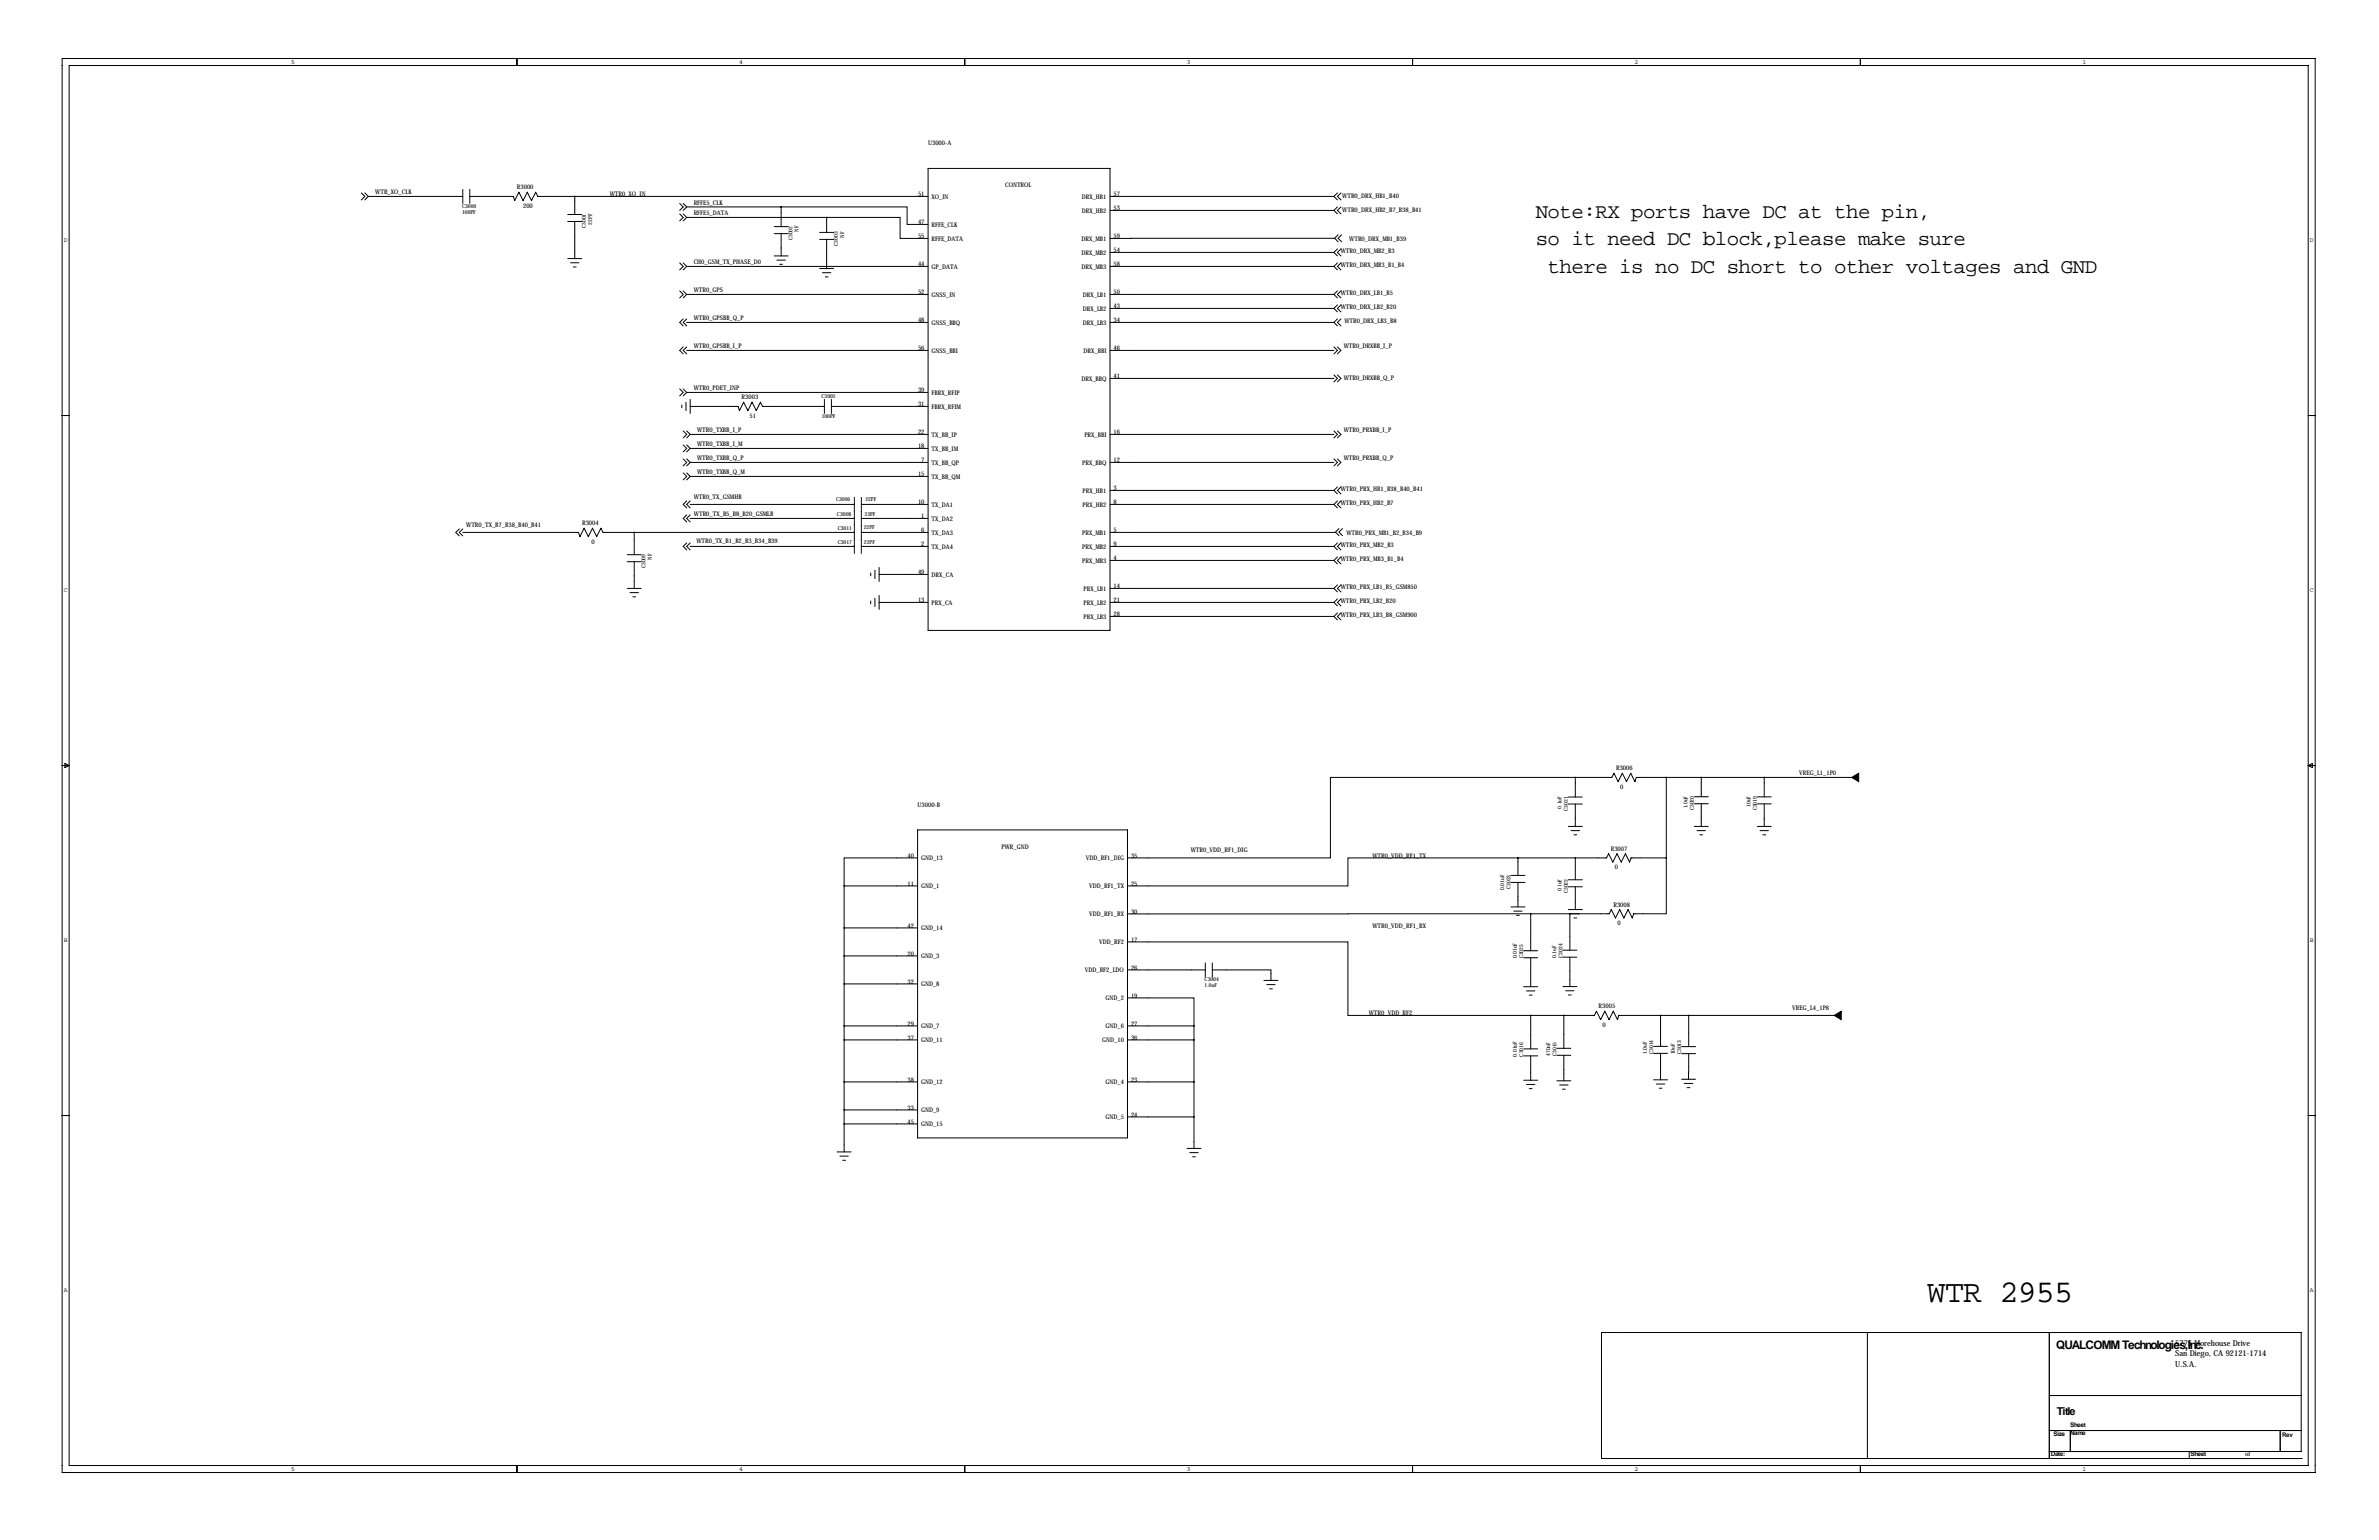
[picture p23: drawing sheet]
<svg xmlns="http://www.w3.org/2000/svg" width="864mm" height="559mm" viewBox="0 0 864 559" stroke-linecap="round" stroke-linejoin="round" font-family="sans-serif">
<defs><g id="words">
<text font-size="11.5" x="699.5" y="472.3">WTR 2955</text>
<g font-size="7.6">
<text x="557.5" y="78.9">Note:RX ports have DC at the pin,</text>
<text x="557.5" y="89">so it need DC block,please make sure</text>
<text x="561.8" y="99">there is no DC short to other voltages and GND</text>
</g>
<text font-size="4.3" x="746.5" y="489.6">QUALCOMM Technologies,Inc.</text>
<text font-size="4" x="746.7" y="513.5">Title</text>
<g font-size="3">
<text x="789.6" y="488.4">5775 Morehouse Drive</text>
<text x="789.6" y="492.2">San Diego, CA 92121-1714</text>
<text x="789.6" y="496">U.S.A.</text>
</g>
<g font-size="2.3">
<text x="105.7" y="23.2">5</text>
<text x="268.3" y="23.2">4</text>
<text x="430.8" y="23.2">3</text>
<text x="593.4" y="23.2">2</text>
<text x="756" y="23.2">1</text>
<text x="336.9" y="52.7">U3000-A</text>
<text x="136.2" y="70.5">W</text>
<text x="138.1" y="70.5">TR_XO_CLK</text>
<text x="187.6" y="68.7">R3000</text>
<text x="221.3" y="71.3">W</text>
<text x="223.2" y="71.3">TR0_XO_IN</text>
<text x="333.3" y="71.3">51</text>
<text x="364.8" y="68">CONTROL</text>
<text x="404.2" y="71.3">57</text>
<text x="487.3" y="71.8">W</text>
<text x="489.1" y="71.8">TR0_DRX_HB1_B40</text>
<text x="189.9" y="75.4">200</text>
<text x="251.8" y="74.3">RFFE5_CLK</text>
<text x="338.2" y="72.1">XO_IN</text>
<text x="392.7" y="72.1">DRX_HB1</text>
<text x="392.7" y="77.2">DRX_HB2</text>
<text x="404.2" y="76.4">53</text>
<text x="487.3" y="76.9">W</text>
<text x="489.1" y="76.9">TR0_DRX_HB2_B7_B38_B41</text>
<text x="251.8" y="78.1">RFFE5_DATA</text>
<text x="333.3" y="81.4">47</text>
<text x="338.2" y="82.2">RFFE_CLK</text>
<text x="23.2" y="87.9">D</text>
<text x="333.3" y="86.5">55</text>
<text x="338.2" y="87.3">RFFE_DATA</text>
<text x="392.6" y="87.3">DRX_MB1</text>
<text x="404.2" y="86.5">59</text>
<text x="489.8" y="87.5">W</text>
<text x="491.7" y="87.5">TR0_DRX_MB1_B39</text>
<text x="838.5" y="87.9">D</text>
<text x="251.8" y="95.9">CH0_GSM_TX_PHASE_D0</text>
<text x="392.6" y="92.4">DRX_MB2</text>
<text x="404.2" y="91.6">54</text>
<text x="486.8" y="91.8">W</text>
<text x="488.6" y="91.8">TR0_DRX_MB2_B3</text>
<text x="333.3" y="96.7">44</text>
<text x="338.2" y="97.5">GP_DATA</text>
<text x="392.6" y="97.5">DRX_MB3</text>
<text x="404.2" y="96.7">58</text>
<text x="486.8" y="96.9">W</text>
<text x="488.6" y="96.9">TR0_DRX_MB3_B1_B4</text>
<text x="251.8" y="106.1">W</text>
<text x="253.7" y="106.1">TR0_GPS</text>
<text x="333.3" y="106.8">52</text>
<text x="338.2" y="107.6">GNSS_IN</text>
<text x="393.1" y="107.6">DRX_LB1</text>
<text x="404.2" y="106.8">50</text>
<text x="486.8" y="107.1">W</text>
<text x="488.6" y="107.1">TR0_DRX_LB1_B5</text>
<text x="393.1" y="112.7">DRX_LB2</text>
<text x="404.2" y="111.9">43</text>
<text x="486.8" y="112.2">W</text>
<text x="488.6" y="112.2">TR0_DRX_LB2_B20</text>
<text x="251.8" y="116.2">W</text>
<text x="253.7" y="116.2">TR0_GPSBB_Q_P</text>
<text x="333.3" y="117">48</text>
<text x="338.2" y="117.8">GNSS_BBQ</text>
<text x="393.1" y="117.8">DRX_LB3</text>
<text x="404.2" y="117">34</text>
<text x="488" y="117.2">W</text>
<text x="489.9" y="117.2">TR0_DRX_LB3_B8</text>
<text x="251.8" y="126.4">W</text>
<text x="253.7" y="126.4">TR0_GPSBB_I_P</text>
<text x="333.3" y="127.2">56</text>
<text x="338.2" y="128">GNSS_BBI</text>
<text x="393.4" y="128">DRX_BBI</text>
<text x="404.2" y="127.2">46</text>
<text x="487.8" y="126.4">W</text>
<text x="489.6" y="126.4">TR0_DRXBB_I_P</text>
<text x="404.2" y="137.3">41</text>
<text x="487.8" y="137.8">W</text>
<text x="489.6" y="137.8">TR0_DRXBB_Q_P</text>
<text x="251.8" y="141.6">W</text>
<text x="253.7" y="141.6">TR0_PDET_INP</text>
<text x="333.3" y="142.4">39</text>
<text x="338.2" y="143.2">FBRX_RFIP</text>
<text x="392.6" y="138.1">DRX_BBQ</text>
<text x="269.2" y="144.9">R3003</text>
<text x="333.3" y="147.5">31</text>
<text x="338.2" y="148.3">FBRX_RFIM</text>
<text x="272.1" y="151.6">51</text>
<text x="253.1" y="156.9">W</text>
<text x="253.1" y="162">W</text>
<text x="254.9" y="156.9">TR0_TXBB_I_P</text>
<text x="254.9" y="162">TR0_TXBB_I_M</text>
<text x="333.3" y="157.6">22</text>
<text x="338.2" y="158.4">TX_BB_IP</text>
<text x="393.6" y="158.4">PRX_BBI</text>
<text x="404.2" y="157.6">16</text>
<text x="487.8" y="156.9">W</text>
<text x="489.6" y="156.9">TR0_PRXBB_I_P</text>
<text x="253.1" y="167">W</text>
<text x="254.9" y="167">TR0_TXBB_Q_P</text>
<text x="333.3" y="162.7">18</text>
<text x="334.4" y="167.8">7</text>
<text x="338.2" y="163.5">TX_BB_IM</text>
<text x="404.2" y="167.8">12</text>
<text x="487.8" y="167">W</text>
<text x="489.6" y="167">TR0_PRXBB_Q_P</text>
<text x="253.1" y="172.1">W</text>
<text x="254.9" y="172.1">TR0_TXBB_Q_M</text>
<text x="333.3" y="172.9">15</text>
<text x="338.2" y="168.6">TX_BB_QP</text>
<text x="338.2" y="173.7">TX_BB_QM</text>
<text x="392.8" y="168.6">PRX_BBQ</text>
<text x="393" y="178.8">PRX_HB1</text>
<text x="404.2" y="178">3</text>
<text x="486.8" y="178.2">W</text>
<text x="488.6" y="178.2">TR0_PRX_HB1_B38_B40_B41</text>
<text x="251.8" y="181">W</text>
<text x="253.7" y="181">TR0_TX_GSMHB</text>
<text x="333.3" y="183">10</text>
<text x="338.2" y="183.8">TX_DA1</text>
<text x="393" y="183.8">PRX_HB2</text>
<text x="404.2" y="183">8</text>
<text x="486.8" y="183.3">W</text>
<text x="488.6" y="183.3">TR0_PRX_HB2_B7</text>
<text x="169.3" y="191.2">W</text>
<text x="171.1" y="191.2">TR0_TX_B7_B38_B40_B41</text>
<text x="211.3" y="190.7">R3004</text>
<text x="251.9" y="187.3">W</text>
<text x="253.8" y="187.3">TR0_TX_B5_B8_B20_GSMLB</text>
<text x="334.4" y="188.1">1</text>
<text x="338.2" y="188.9">TX_DA2</text>
<text x="214.7" y="197.3">0</text>
<text x="252.8" y="197">W</text>
<text x="254.7" y="197">TR0_TX_B1_B2_B3_B34_B39</text>
<text x="334.4" y="193.2">6</text>
<text x="338.2" y="194">TX_DA3</text>
<text x="392.8" y="194">PRX_MB1</text>
<text x="404.2" y="193.2">5</text>
<text x="488.7" y="194.1">W</text>
<text x="490.6" y="194.1">TR0_PRX_MB1_B2_B34_B9</text>
<text x="334.4" y="198.3">2</text>
<text x="338.2" y="199.1">TX_DA4</text>
<text x="392.8" y="199.1">PRX_MB2</text>
<text x="404.2" y="198.3">9</text>
<text x="404.2" y="203.4">4</text>
<text x="486.8" y="203.6">W</text>
<text x="486.8" y="198.5">W</text>
<text x="488.6" y="203.6">TR0_PRX_MB3_B1_B4</text>
<text x="488.6" y="198.5">TR0_PRX_MB2_B3</text>
<text x="333.3" y="208.4">49</text>
<text x="338.2" y="209.2">DRX_CA</text>
<text x="392.8" y="204.2">PRX_MB3</text>
<text x="23.2" y="214.9">C</text>
<text x="393.4" y="214.3">PRX_LB1</text>
<text x="404.2" y="213.5">14</text>
<text x="486.8" y="213.8">W</text>
<text x="488.6" y="213.8">TR0_PRX_LB1_B5_GSM850</text>
<text x="838.5" y="214.9">C</text>
<text x="333.3" y="218.6">13</text>
<text x="338.2" y="219.4">PRX_CA</text>
<text x="393.4" y="219.4">PRX_LB2</text>
<text x="404.2" y="218.6">21</text>
<text x="486.8" y="218.8">W</text>
<text x="488.6" y="218.8">TR0_PRX_LB2_B20</text>
<text x="393.4" y="224.5">PRX_LB3</text>
<text x="404.2" y="223.7">28</text>
<text x="486.8" y="223.9">W</text>
<text x="488.6" y="223.9">TR0_PRX_LB3_B8_GSM900</text>
<text x="586.7" y="279.6">R3006</text>
<text x="653.1" y="281.3">VREG_L1_1P0</text>
<text x="588.1" y="286.2">0</text>
<text x="333.1" y="292.8">U3000-B</text>
<text x="329.5" y="311.3">40</text>
<text x="363.6" y="308">PW</text>
<text x="366.6" y="308">R_GND</text>
<text x="410.6" y="311.3">35</text>
<text x="432.3" y="309.3">W</text>
<text x="434.1" y="309.3">TR0_VDD_RF1_DIG</text>
<text x="498.2" y="311.3">W</text>
<text x="500" y="311.3">TR0_VDD_RF1_TX</text>
<text x="584.7" y="308.8">R3007</text>
<text x="334.4" y="312.1">GND_13</text>
<text x="394.2" y="312.1">VDD_RF1_DIG</text>
<text x="586.1" y="315.5">0</text>
<text x="329.5" y="321.5">11</text>
<text x="334.4" y="322.3">GND_1</text>
<text x="395.4" y="322.3">VDD_RF1_TX</text>
<text x="410.6" y="321.5">25</text>
<text x="585.7" y="329">R3008</text>
<text x="395.4" y="332.4">VDD_RF1_RX</text>
<text x="410.6" y="331.6">30</text>
<text x="587.1" y="335.7">0</text>
<text x="23.2" y="341.9">B</text>
<text x="329.5" y="336.7">42</text>
<text x="334.4" y="337.5">GND_14</text>
<text x="410.6" y="341.8">17</text>
<text x="498.2" y="336.7">W</text>
<text x="500" y="336.7">TR0_VDD_RF1_RX</text>
<text x="838.5" y="341.9">B</text>
<text x="329.5" y="346.9">20</text>
<text x="334.4" y="347.7">GND_3</text>
<text x="399.1" y="342.6">VDD_RF2</text>
<text x="393.8" y="352.7">VDD_RF2_LDO</text>
<text x="410.6" y="351.9">26</text>
<text x="329.5" y="357">32</text>
<text x="334.4" y="357.8">GND_8</text>
<text x="401.3" y="362.9">GND_2</text>
<text x="410.6" y="362.1">19</text>
<text x="580.3" y="365.9">R3005</text>
<text x="496.9" y="368.5">W</text>
<text x="498.8" y="368.5">TR0_VDD_RF2</text>
<text x="650.6" y="366.4">VREG_L4_1P8</text>
<text x="329.5" y="372.3">29</text>
<text x="329.5" y="377.3">37</text>
<text x="334.4" y="373.1">GND_7</text>
<text x="401.3" y="373.1">GND_6</text>
<text x="410.6" y="372.3">27</text>
<text x="410.6" y="377.3">36</text>
<text x="581.7" y="372.6">0</text>
<text x="334.4" y="378.1">GND_11</text>
<text x="400.1" y="378.1">GND_10</text>
<text x="329.5" y="392.6">38</text>
<text x="334.4" y="393.4">GND_12</text>
<text x="401.3" y="393.4">GND_4</text>
<text x="410.6" y="392.6">23</text>
<text x="329.5" y="407.8">45</text>
<text x="329.5" y="402.7">33</text>
<text x="334.4" y="403.5">GND_9</text>
<text x="401.3" y="406.1">GND_5</text>
<text x="410.6" y="405.3">24</text>
<text x="334.4" y="408.6">GND_15</text>
<text x="23.2" y="468.9">A</text>
<text x="838.5" y="468.9">A</text>
<text x="745.4" y="521.1">Size</text>
<text x="751.5" y="518">Sheet</text>
<text x="751.5" y="520.9">Name</text>
<text x="828.5" y="521.4">Rev</text>
<text x="105.7" y="533.7">5</text>
<text x="268.3" y="533.7">4</text>
<text x="430.8" y="533.7">3</text>
<text x="593.4" y="533.7">2</text>
<text x="744.4" y="528.5">Date:</text>
<text x="756" y="533.7">1</text>
<text x="795.2" y="528.5">Sheet</text>
<text x="815" y="528.5">of</text>
</g>
<g font-size="2">
<text x="167.7" y="75.3">C3000</text>
<text x="167.7" y="77.6">100PF</text>
<text x="212.7" y="82.8" transform="rotate(-90 212.7 82.8)">C3001</text>
<text x="215" y="81.5" transform="rotate(-90 215 81.5)">22PF</text>
<text x="287.6" y="87.2" transform="rotate(-90 287.6 87.2)">C3002</text>
<text x="289.9" y="84.1" transform="rotate(-90 289.9 84.1)">NF</text>
<text x="304.1" y="89.3" transform="rotate(-90 304.1 89.3)">C3003</text>
<text x="306.4" y="86.2" transform="rotate(-90 306.4 86.2)">NF</text>
<text x="298.2" y="144.5">C3005</text>
<text x="298.3" y="151.8">100PF</text>
<text x="303.5" y="181.8">C3006</text>
<text x="314.1" y="181.8">22PF</text>
<text x="303.8" y="187.4">C3008</text>
<text x="313.8" y="187.2">33PF</text>
<text x="304.1" y="192.3">C3011</text>
<text x="304.1" y="197.4">C3017</text>
<text x="313.6" y="192.1">22PF</text>
<text x="313.6" y="197.4">22PF</text>
<text x="236.6" y="203.2" transform="rotate(-90 236.6 203.2)">NF</text>
<text x="234.3" y="206.2" transform="rotate(-90 234.3 206.2)">C3009</text>
<text x="566.9" y="293.5" transform="rotate(-90 566.9 293.5)">0.1uF</text>
<text x="612.6" y="293.4" transform="rotate(-90 612.6 293.4)">1.0uF</text>
<text x="635.5" y="292.8" transform="rotate(-90 635.5 292.8)">10uF</text>
<text x="569.2" y="294.1" transform="rotate(-90 569.2 294.1)">C3021</text>
<text x="614.9" y="294" transform="rotate(-90 614.9 294)">C3020</text>
<text x="637.8" y="294.1" transform="rotate(-90 637.8 294.1)">C3019</text>
<text x="546.1" y="322.9" transform="rotate(-90 546.1 322.9)">0.01uF</text>
<text x="548.3" y="322.6" transform="rotate(-90 548.3 322.6)">C3023</text>
<text x="566.9" y="323.5" transform="rotate(-90 566.9 323.5)">0.1uF</text>
<text x="569.2" y="324.2" transform="rotate(-90 569.2 324.2)">C3022</text>
<text x="550.7" y="347.8" transform="rotate(-90 550.7 347.8)">0.01uF</text>
<text x="553" y="347.8" transform="rotate(-90 553 347.8)">C3025</text>
<text x="564.9" y="347.6" transform="rotate(-90 564.9 347.6)">0.1uF</text>
<text x="567.2" y="347.6" transform="rotate(-90 567.2 347.6)">C3024</text>
<text x="437.3" y="356">C3004</text>
<text x="437.3" y="358.3">1.0uF</text>
<text x="550.7" y="383.4" transform="rotate(-90 550.7 383.4)">0.01uF</text>
<text x="553" y="383.4" transform="rotate(-90 553 383.4)">C3016</text>
<text x="562.7" y="383.2" transform="rotate(-90 562.7 383.2)">470nF</text>
<text x="565" y="383.2" transform="rotate(-90 565 383.2)">C3015</text>
<text x="597.8" y="382.5" transform="rotate(-90 597.8 382.5)">1.0uF</text>
<text x="600.1" y="382.5" transform="rotate(-90 600.1 382.5)">C3014</text>
<text x="608" y="382.6" transform="rotate(-90 608 382.6)">10uF</text>
<text x="610.3" y="382.6" transform="rotate(-90 610.3 382.6)">C3013</text>
</g>
</g></defs>
<g fill="none" stroke="#000" stroke-width=".36">
<path d="M22.6 21.2h817.8v513.1h-817.8zM25.1 23.8h812.8v508h-812.8zM187.7 21.2v2.6M350.2 21.2v2.6M512.8 21.2v2.6M675.3 21.2v2.6M131.2 70l1.2 1.3-1.2 1.2M132.4 70l1.3 1.3M133.7 71.3h34.3M133.7 71.3l-1.3 1.2M168 68.7v5.1M170.5 71.3h15.8l.5 1.5 1.6-3.1 1.5 3.1 1.5-3.1 1.5 3.1 1.6-3.1 .7 1.6h141.7"/>
<path d="M170.5 68.7v5.1M206.1 77.8h5.1M208.6 71.3v6.5M246.7 73.8l1.3 1.3-1.3 1.3M246.7 77.6l1.3 1.3-1.3 1.3M248 73.8l1.3 1.3M248 77.6l1.3 1.3M249.3 75.1l-1.3 1.3M249.3 78.9l-1.3 1.3M249.3 78.9h50.8M249.3 75.1h34.3M283.6 75.1h45.7v6.3h7.6"/>
<path d="M283.6 75.1v7.1M300.1 78.9h26.6v7.6h10.2M300.1 78.9v5.4M336.9 61.1h66v167.7h-66zM402.9 71.3h81.3M402.9 76.4h81.3M484.2 71.3l1.3 1.2M484.2 76.4l1.3 1.2M485.5 70l-1.3 1.3M485.5 75.1l-1.3 1.3M486.8 70l-1.3 1.3 1.3 1.2M486.8 75.1l-1.3 1.3 1.3 1.2"/>
<path d="M206.1 80.4h5.1M206.1 93.8h5.1M207.1 95.4h3.1M208.1 96.9h1M208.6 80.4v13.4M246.7 95.4l1.3 1.3-1.3 1.2M248 95.4l1.3 1.3M249.3 96.7h87.6M249.3 96.7l-1.3 1.2M281 82.2h5.1M281 84.8h5.1M281 92.9h5.1"/>
<path d="M282 94.4h3.1M283.1 95.9h1M283.6 84.8v8.1M297.5 84.3h5.1M297.5 86.9h5.1M297.5 97.4h5.1M298.6 99h3M300.1 86.9v10.5M402.9 96.7h81.3M402.9 91.6h81.3M484.2 91.6l1.3 1.3M484.2 96.7l1.3 1.2"/>
<path d="M484.5 86.5h-81.6M484.5 86.5l1.2 1.2M485.5 90.3l-1.3 1.3M485.5 95.4l-1.3 1.3M485.7 85.2l-1.2 1.3M486.8 90.3l-1.3 1.3 1.3 1.3M486.8 95.4l-1.3 1.3 1.3 1.2M487 85.2l-1.3 1.3 1.3 1.2M246.7 105.6l1.3 1.2-1.3 1.3M248 105.6l1.3 1.2M248 115.7l-1.3 1.3 1.3 1.3M249.3 106.8h87.6"/>
<path d="M249.3 117h87.6M249.3 106.8l-1.3 1.3M249.3 115.7l-1.3 1.3 1.3 1.3M299.6 100.5h1M402.9 106.8h81.3M402.9 117h81.3M402.9 111.9h81.3M484.2 106.8l1.3 1.3M484.2 111.9l1.3 1.3M484.2 117l1.3 1.3M485.5 105.6l-1.3 1.2M485.5 110.6l-1.3 1.3"/>
<path d="M485.5 115.7l-1.3 1.3M486.8 105.6l-1.3 1.2 1.3 1.3M486.8 110.6l-1.3 1.3 1.3 1.3M486.8 115.7l-1.3 1.3 1.3 1.3M248 125.9l-1.3 1.3 1.3 1.2M249.3 127.2h87.6M249.3 125.9l-1.3 1.3 1.3 1.2M402.9 127.2h81.3M402.9 137.3h81.3M484.2 125.9l1.3 1.3-1.3 1.2M484.2 136l1.3 1.3-1.3 1.3M485.5 125.9l1.3 1.3-1.3 1.2"/>
<path d="M485.5 136l1.3 1.3-1.3 1.3M22.6 150.8h2.5M246.7 141.1l1.3 1.3-1.3 1.3M247.5 147v1M248 156.4l1.3 1.2-1.3 1.3M248 141.1l1.3 1.3M249 145.9v3.1M249.3 142.4h87.6M249.3 156.4l1.2 1.2M249.3 142.4l-1.3 1.3M250.5 147.5h17.4l.5 1.5 1.6-3.1 1.5 3.1 1.5-3.1 1.5 3.1 1.5-3.1 .8 1.6h22.5M250.5 157.6h86.4"/>
<path d="M250.5 144.9v5.1M250.5 157.6l-1.2 1.3M299.3 144.9v5.1M301.8 147.5h35.1M301.8 144.9v5.1M402.9 157.6h81.3M484.2 156.4l1.3 1.2-1.3 1.3M485.5 156.4l1.3 1.2-1.3 1.3M837.9 150.8h2.5M248 161.4l1.3 1.3-1.3 1.3M248 166.5l1.3 1.3-1.3 1.3M248 171.6l1.3 1.3-1.3 1.2"/>
<path d="M249.3 161.4l1.2 1.3M249.3 166.5l1.2 1.3M249.3 171.6l1.2 1.3M250.5 162.7h86.4M250.5 167.8h86.4M250.5 172.9h86.4M250.5 162.7l-1.2 1.3M250.5 167.8l-1.2 1.3M250.5 172.9l-1.2 1.2M402.9 167.8h81.3M402.9 178h81.3M484.2 166.5l1.3 1.3-1.3 1.3"/>
<path d="M484.2 178l1.3 1.2M485.5 166.5l1.3 1.3-1.3 1.3M485.5 176.7l-1.3 1.3M486.8 176.7l-1.3 1.3 1.3 1.2M166.7 191.9l-1.2 1.3 1.2 1.3M168 193.2h42l.5 1.5 1.5-3 1.6 3 1.5-3 1.5 3 1.5-3 .8 1.5h91.2M168 191.9l-1.3 1.3 1.3 1.3M230.2 193.2v8.1M249.3 197l-1.3 1.3 1.3 1.2M249.3 186.8l-1.3 1.3 1.3 1.3M249.3 181.8l-1.3 1.2 1.3 1.3M250.5 183h59.6"/>
<path d="M250.5 188.1h59.6M250.5 198.3h59.6M250.5 197l-1.2 1.3 1.2 1.2M250.5 186.8l-1.2 1.3 1.2 1.3M250.5 181.8l-1.2 1.2 1.2 1.3M310.1 180.5v20.3M312.7 193.2h24.2M312.7 183h24.2M312.7 188.1h24.2M312.7 198.3h24.2M312.7 180.5v20.3M402.9 183h81.3"/>
<path d="M402.9 198.3h81.3M484.2 183l1.3 1.3M484.2 198.3l1.3 1.2M484.8 193.1l-81.9 .1M484.8 193.1l1.3 1.3M485.5 181.8l-1.3 1.2M485.5 197l-1.3 1.3M486.1 191.8l-1.3 1.3M486.8 181.8l-1.3 1.2 1.3 1.3M486.8 197l-1.3 1.3 1.3 1.2M487.3 191.8l-1.2 1.3 1.2 1.3M227.7 213.5h5.1"/>
<path d="M227.7 201.3h5.1M227.7 203.8h5.1M228.7 215h3M229.7 216.6h1M230.2 203.8v9.7M316.1 207.9v1M316.1 218.1v1M317.6 206.9v3.1M317.6 217.1v3M319.1 208.4h17.8M319.1 218.6h17.8M319.1 205.9v5.1"/>
<path d="M319.1 216.1v5M402.9 218.6h81.3M402.9 203.4h81.3M402.9 213.5h81.3M484.2 203.4l1.3 1.2M484.2 213.5l1.3 1.3M484.2 218.6l1.3 1.3M485.5 202.1l-1.3 1.3M485.5 212.2l-1.3 1.3M485.5 217.3l-1.3 1.3M486.8 202.1l-1.3 1.3 1.3 1.2M486.8 212.2l-1.3 1.3 1.3 1.3"/>
<path d="M486.8 217.3l-1.3 1.3 1.3 1.3M402.9 223.7h81.3M484.2 223.7l1.3 1.2M485.5 222.4l-1.3 1.3M486.8 222.4l-1.3 1.3 1.3 1.2M22.6 277.8h2.5M23.6 277l1.5 .8-1.5 .7zM837.9 277.8h2.5M837.9 277.8l1.5-.8v1.5zM569.3 289.2h5.1M569.3 291.7h5.1M569.3 299.9h5.1"/>
<path d="M571.9 282.1h-88.9v29.2h-73.7M571.9 282.1v7.1M571.9 291.7v8.2M571.9 282.1h13.2l.8-1.5 1.5 3 1.5-3 1.5 3 1.6-3 1.5 3 .5-1.5h78.2M604.9 282.1v29.2M615 289.1h5.1M615 291.6h5.1M615 299.9h5.1M617.6 282.1v7M617.6 291.6v8.3M637.9 289.2h5.1M637.9 291.7h5.1"/>
<path d="M637.9 299.9h5.1M640.4 282.1v7.1M640.4 291.7v8.2M333.1 311.3h-26.7v10.2M333.1 301.1h76.2v111.8h-76.2zM548.5 317.7h5.1M551 311.3h-61.7v10.2h-80M551 311.3h32.2l.7-1.5 1.6 3 1.5-3 1.5 3 1.5-3 1.6 3 .5-1.5h12.8M551 311.3v6.4M569.3 319.2h5.1M570.3 301.4h3.1M571.3 302.9h1.1"/>
<path d="M571.9 311.3v7.9M604.9 311.3v20.3h-11.9l-.5 1.5-1.5-3.1-1.5 3.1-1.5-3.1-1.6 3.1-1.5-3.1-.8 1.6h-28.4M616.1 301.4h3M617.1 302.9h1M638.9 301.4h3.1M639.9 302.9h1M306.4 321.5h26.7M306.4 336.7h26.7M306.4 321.5v96.5M548.5 320.2h5.1M548.5 329.1h5.1M549.5 330.6h3.1"/>
<path d="M550.5 332.1h1M551 320.2v8.9M555.7 331.6h-146.4M555.7 331.6v13.4M569.3 321.8h5.1M569.3 330h5.1M569.9 331.6v13.2M571.3 333.1h1.1M571.9 321.8v8.2M306.4 346.9h26.7M306.4 357h26.7M409.3 341.8h80v26.7h66.4"/>
<path d="M409.3 351.9h28.2M437.5 349.4v5.1M440.1 351.9h21.3v3.9M440.1 349.4v5.1M458.8 355.8h5.1M459.8 357.3h3.1M460.9 358.8h1M553.1 347.5h5.1M553.1 345h5.1M553.1 358h5.1M554.1 359.6h3.1M555.7 347.5v10.5"/>
<path d="M567.3 347.3h5.1M567.3 344.8h5.1M567.3 358h5.1M568.4 359.5h3M569.9 347.3v10.7M306.4 372.3h26.7M306.4 377.3h26.7M409.3 362.1h24.1v10.2M409.3 372.3h24.1M409.3 377.3h24.1M433.4 372.3v44.4M555.1 361.1h1.1"/>
<path d="M555.7 368.5v12.1M555.7 368.5h23.1l.7-1.6 1.6 3.1 1.5-3.1 1.5 3.1 1.5-3.1 1.5 3.1 .6-1.5h78.1M567.7 368.5v11.9M569.4 361h1M600.3 379.7h5M602.8 368.5v11.2M610.5 379.8h5M613 368.5v11.3M306.4 392.6h26.7M409.3 392.6h24.1M553.1 383.1h5.1M553.1 380.6h5.1"/>
<path d="M553.1 392h5.1M554.1 393.5h3.1M555.1 395h1.1M555.7 383.1v8.9M565.1 382.9h5.1M565.1 380.4h5.1M565.1 392.2h5.1M566.2 393.7h3M567.2 395.2h1M567.7 382.9v9.3M600.3 382.2h5M600.3 391.8h5"/>
<path d="M601.3 393.3h3M602.3 394.9h1M602.8 382.2v9.6M610.4 391.6h5.1M610.5 382.3h5M611.4 393.1h3.1M612.4 394.7h1.1M613 382.3v9.3M22.6 404.8h2.5M303.9 418h5.1M304.9 419.5h3M306.4 407.8h26.7"/>
<path d="M306.4 402.7h26.7M409.3 405.3h24.1M430.9 416.7h5.1M431.9 418.2h3M432.9 419.8h1M837.9 404.8h2.5M305.9 421h1M677.9 483.5v45.7M743.9 483.5v45.7M743.9 506.4h91.5M743.9 519.1h91.5M751.5 519.1v7.6"/>
<path d="M827.7 519.1v7.6M187.7 531.8v2.5M350.2 531.8v2.5M512.8 531.8v2.5M675.3 531.8v2.5M743.9 526.7h91.5v-43.2h-254v45.7h254M794.7 529.2h.1M794.7 526.7v2.5M835.4 529.2h.1"/>
</g>
<path d="M672.2 282.1l2.5-1.5v3zM665.8 368.5l2.6-1.6v3.1z" fill="#000" stroke="#000" stroke-width=".36"/>
<path d="M640.4 282.1a.05 .05 0 0 0 .1 0 .05 .05 0 0 0-.1 0zM283.5 75.1a.05 .05 0 0 0 .1 0 .05 .05 0 0 0-.1 0zM208.6 71.3a.05 .05 0 0 0 .1 0 .05 .05 0 0 0-.1 0zM571.8 282.1a.05 .05 0 0 0 .1 0 .05 .05 0 0 0-.1 0zM571.8 311.3a.05 .05 0 0 0 .1 0 .05 .05 0 0 0-.1 0zM555.6 331.6a.05 .05 0 0 0 .1 0 .05 .05 0 0 0-.1 0zM555.6 368.5a.05 .05 0 0 0 .1 0 .05 .05 0 0 0-.1 0z" fill="#000" stroke="#000" stroke-width=".51"/>
<use href="#words"/>
</svg>
